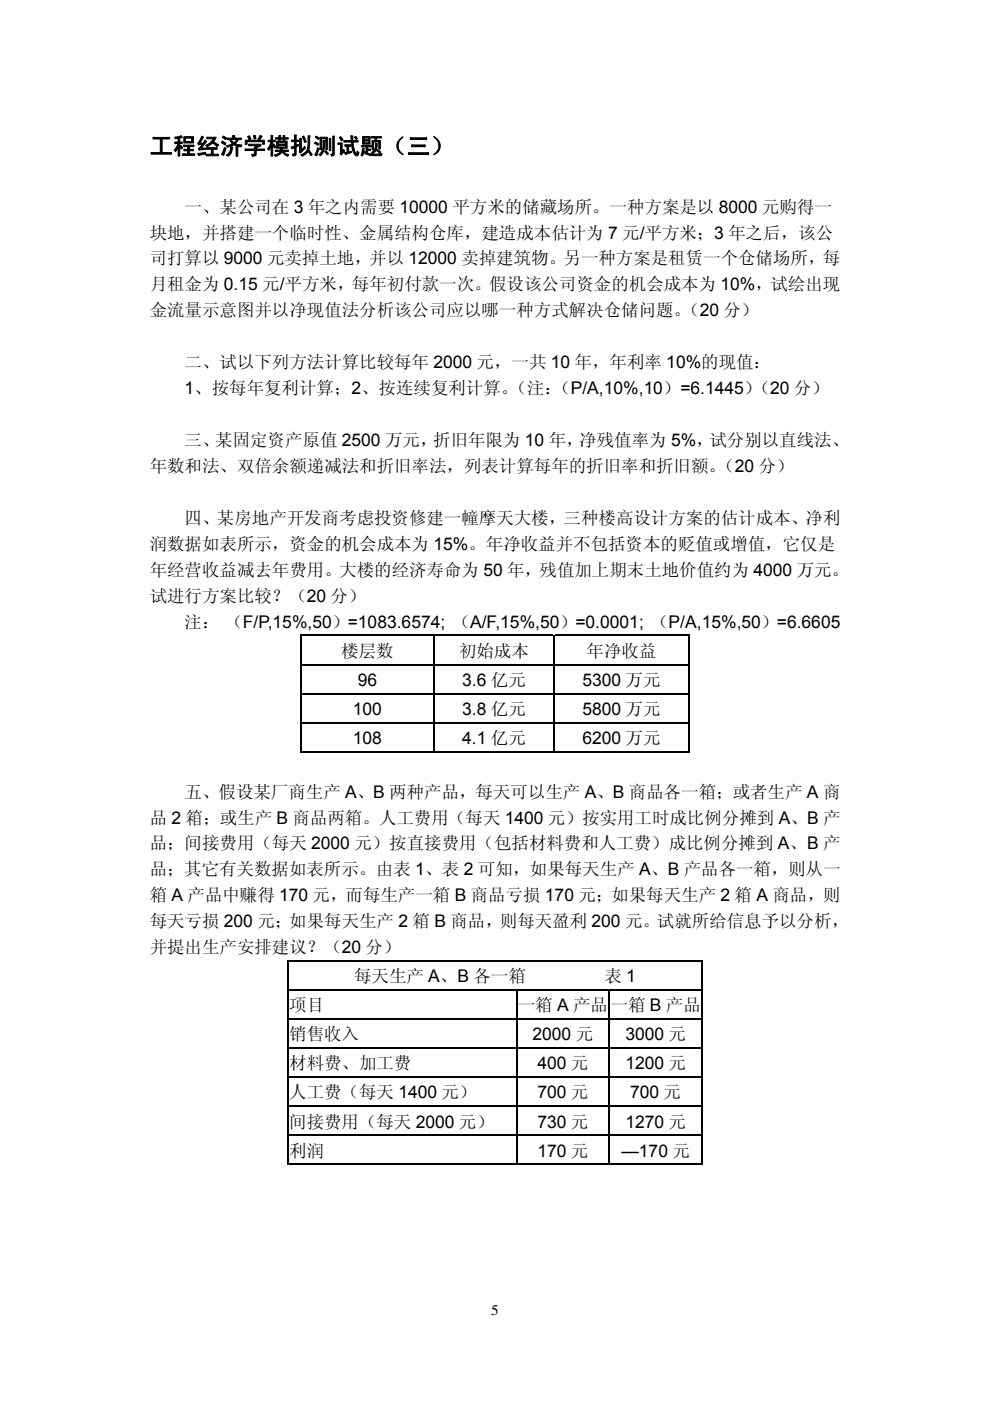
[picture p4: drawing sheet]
<svg xmlns="http://www.w3.org/2000/svg" width="210mm" height="297mm" viewBox="0 0 210 297" stroke-linecap="round" stroke-linejoin="round" font-family="sans-serif">
<defs><g id="words">
<text font-size="4.9" x="31.7" y="32.7">工程经济学模拟测试题（三）</text>
<g font-size="3.7">
<text x="39.2" y="45.1">一、某公司在 3 年之内需要 10000 平方米的储藏场所。一种方案是以 8000 元购得一</text>
<text x="31.8" y="50.6">块地，并搭建一个临时性、金属结构仓库，建造成本估计为 7 元/平方米；3 年之后，该公</text>
<text x="31.8" y="56.1">司打算以 9000 元卖掉土地，并以 12000 卖掉建筑物。另一种方案是租赁一个仓储场所，每</text>
<text x="31.8" y="61.6">月租金为 0.15 元/平方米，每年初付款一次。假设该公司资金的机会成本为 10%，试绘出现</text>
<text x="31.8" y="67.1">金流量示意图并以净现值法分析该公司应以哪一种方式解决仓储问题。</text>
<text x="144.7" y="67.1">（20 分）</text>
<text x="39.2" y="83.6">1、按每年复利计算；2、按连续复利计算。</text>
<text x="39.2" y="78.1">二、试以下列方法计算比较每年 2000 元，一共 10 年，年利率 10%的现值：</text>
<text x="108.1" y="83.6">（注：</text>
<text x="117.3" y="83.6">（P/A,10%,10）=6.1445）</text>
<text x="159.7" y="83.6">（20 分）</text>
<text x="39.2" y="94.6">三、某固定资产原值 2500 万元，折旧年限为 10 年，净残值率为 5%，试分别以直线法、</text>
<text x="31.8" y="100.1">年数和法、双倍余额递减法和折旧率法，列表计算每年的折旧率和折旧额。</text>
<text x="152.1" y="100.1">（20 分）</text>
<text x="39.2" y="111.1">四、某房地产开发商考虑投资修建一幢摩天大楼，三种楼高设计方案的估计成本、净利</text>
<text x="31.8" y="116.6">润数据如表所示，资金的机会成本为 15%。年净收益并不包括资本的贬值或增值，它仅是</text>
<text x="31.8" y="122.1">年经营收益减去年费用。大楼的经济寿命为 50 年，残值加上期末土地价值约为 4000 万元。</text>
<text x="31.8" y="127.6">试进行方案比较？（20 分）</text>
<text x="39.2" y="133.1">注： （F/P,15%,50）=1083.6574; （A/F,15%,50）=0.0001; （P/A,15%,50）=6.6605</text>
<text x="72.4" y="139.3">楼层数</text>
<text x="97.4" y="139.3">初始成本</text>
<text x="124.4" y="139.3">年净收益</text>
<text x="75.9" y="145.5">96</text>
<text x="98" y="145.5">3.6 亿元</text>
<text x="123.6" y="145.5">5300 万元</text>
<text x="74.9" y="151.6">100</text>
<text x="98" y="151.6">3.8 亿元</text>
<text x="123.6" y="151.6">5800 万元</text>
<text x="74.9" y="157.8">108</text>
<text x="98" y="157.7">4.1 亿元</text>
<text x="123.6" y="157.7">6200 万元</text>
<text x="39.2" y="169.1">五、假设某厂商生产 A、B 两种产品，每天可以生产 A、B 商品各一箱；或者生产 A 商</text>
<text x="31.8" y="174.6">品 2 箱；或生产 B 商品两箱。人工费用（每天 1400 元）按实用工时成比例分摊到 A、B 产</text>
<text x="31.8" y="185.6">品；其它有关数据如表所示。由表 1、表 2 可知，如果每天生产 A、B 产品各一箱，则从一</text>
<text x="31.8" y="180.1">品；间接费用（每天 2000 元）按直接费用（包括材料费和人工费）成比例分摊到 A、B 产</text>
<text x="31.8" y="191.1">箱 A 产品中赚得 170 元，而每生产一箱 B 商品亏损 170 元；如果每天生产 2 箱 A 商品，则</text>
<text x="31.8" y="196.6">每天亏损 200 元；如果每天生产 2 箱 B 商品，则每天盈利 200 元。试就所给信息予以分析，</text>
<text x="31.8" y="202.1">并提出生产安排建议？（20 分）</text>
<text x="75.1" y="208.3">每天生产 A、B 各一箱</text>
<text x="128.2" y="208.3">表 1</text>
<text x="61.3" y="214.4">项目</text>
<text x="109.8" y="214.4">一箱 A 产品</text>
<text x="129.5" y="214.4">一箱 B 产品</text>
<text x="61.3" y="220.5">销售收入</text>
<text x="113" y="220.5">2000 元</text>
<text x="132.7" y="220.5">3000 元</text>
<text x="61.3" y="226.7">材料费、加工费</text>
<text x="114" y="226.7">400 元</text>
<text x="132.7" y="226.7">1200 元</text>
<text x="61.3" y="232.9">人工费（每天 1400 元）</text>
<text x="114" y="232.9">700 元</text>
<text x="133.7" y="232.9">700 元</text>
<text x="61.3" y="239.1">间接费用（每天 2000 元）</text>
<text x="114" y="239.1">730 元</text>
<text x="132.7" y="239.1">1270 元</text>
<text x="61.3" y="245.2">利润</text>
<text x="114" y="245.2">170 元</text>
<text x="131.8" y="245.2">—170 元</text>
</g>
<text font-size="3.2" x="104.2" y="278.7">5</text>
</g></defs>
<g fill="#000">
<path d="M63.6 134.6h.4v.6h-.4zM91.9 134.6h.3v.6h-.3zM117.3 134.6h.3v.6h-.3zM146 134.6h.3v.6h-.3zM146 134.6h.3v.3h-.3zM63.6 140.8h.4v.6h-.4zM63.6 146.9h.4v.7h-.4zM63.6 153.1h.4v.6h-.4zM91.9 140.8h.3v.6h-.3zM91.9 146.9h.3v.7h-.3zM91.9 153.1h.3v.6h-.3zM117.3 140.8h.3v.6h-.3z"/>
<path d="M117.3 146.9h.3v.7h-.3zM117.3 153.1h.3v.6h-.3zM146 140.8h.3v.6h-.3zM146 146.9h.3v.7h-.3zM146 153.1h.3v.6h-.3zM146 159.2h.3v.3h-.3zM60.9 203.6h.4v.6h-.4zM60.9 209.7h.4v.6h-.4zM60.9 215.8h.4v.7h-.4zM109.4 209.7h.3v.6h-.3zM109.4 215.8h.3v.7h-.3zM129.1 209.7h.3v.6h-.3z"/>
<path d="M129.1 215.8h.3v.7h-.3zM148.8 203.6h.3v.6h-.3zM148.8 203.6h.3v.3h-.3zM148.8 209.7h.3v.6h-.3zM148.8 215.8h.3v.7h-.3zM60.9 222h.4v.6h-.4zM60.9 228.2h.4v.6h-.4zM60.9 234.4h.4v.6h-.4zM109.4 222h.3v.6h-.3zM109.4 228.2h.3v.6h-.3zM109.4 234.4h.3v.6h-.3zM129.1 222h.3v.6h-.3z"/>
<path d="M129.1 228.2h.3v.6h-.3zM129.1 234.4h.3v.6h-.3zM148.8 222h.3v.6h-.3zM148.8 228.2h.3v.6h-.3zM148.8 234.4h.3v.6h-.3zM60.9 240.5h.4v.7h-.4zM109.4 240.5h.3v.7h-.3zM129.1 240.5h.3v.7h-.3zM148.8 240.5h.3v.7h-.3zM148.8 246.7h.3v.4h-.3z"/>
</g>
<g fill="none" stroke="#000" stroke-width=".34">
<path d="M63.6 134.7h28.3M63.8 135.2v5.6M92.1 135.2v5.6M92.2 134.7h25.1M117.5 135.2v5.6M117.6 134.7h28.4M146.2 135.2v5.6M63.6 159.4h28.3M63.8 141.4v5.5M63.8 147.6v5.5M63.8 153.7v5.8M64 141h27.9"/>
<path d="M64 147.1h27.9M64 153.2h27.9M92.1 141.4v5.5M92.1 147.6v5.5M92.1 153.7v5.8M92.2 141h25.1M92.2 147.1h25.1M92.2 153.2h25.1M92.2 159.4h25.1M117.5 141.4v5.5M117.5 147.6v5.5M117.5 153.7v5.8"/>
<path d="M117.6 141h28.4M117.6 147.1h28.4M117.6 153.2h28.4M117.6 159.4h28.4M146.2 141.4v5.5M146.2 147.6v5.5M146.2 153.7v5.8M60.9 203.7h87.9M61.1 204.2v5.5M61.1 210.3v5.5M61.1 216.5v5.5M61.3 209.9h48.1"/>
<path d="M61.3 216h48.1M109.6 210.3v5.5M109.6 216.5v5.5M109.7 209.9h19.4M109.7 216h19.4M129.2 210.3v5.5M129.2 216.5v5.5M129.4 209.9h19.4M129.4 216h19.4M148.9 204.2v5.5M148.9 210.3v5.5M148.9 216.5v5.5"/>
<path d="M61.1 222.6v5.6M61.1 228.8v5.6M61.1 235v5.5M61.3 222.2h48.1M61.3 228.4h48.1M61.3 234.5h48.1M109.6 222.6v5.6M109.6 228.8v5.6M109.6 235v5.5M109.7 222.2h19.4M109.7 228.4h19.4M109.7 234.5h19.4"/>
<path d="M129.2 222.6v5.6M129.2 228.8v5.6M129.2 235v5.5M129.4 222.2h19.4M129.4 228.4h19.4M129.4 234.5h19.4M148.9 222.6v5.6M148.9 228.8v5.6M148.9 235v5.5M60.9 246.9h48.5M61.1 241.2v5.9M61.3 240.7h48.1"/>
<path d="M109.6 241.2v5.9M109.7 240.7h19.4M109.7 246.9h19.4M129.2 241.2v5.9M129.4 240.7h19.4M129.4 246.9h19.4M148.9 241.2v5.9"/>
</g>
<use href="#words"/>
</svg>
